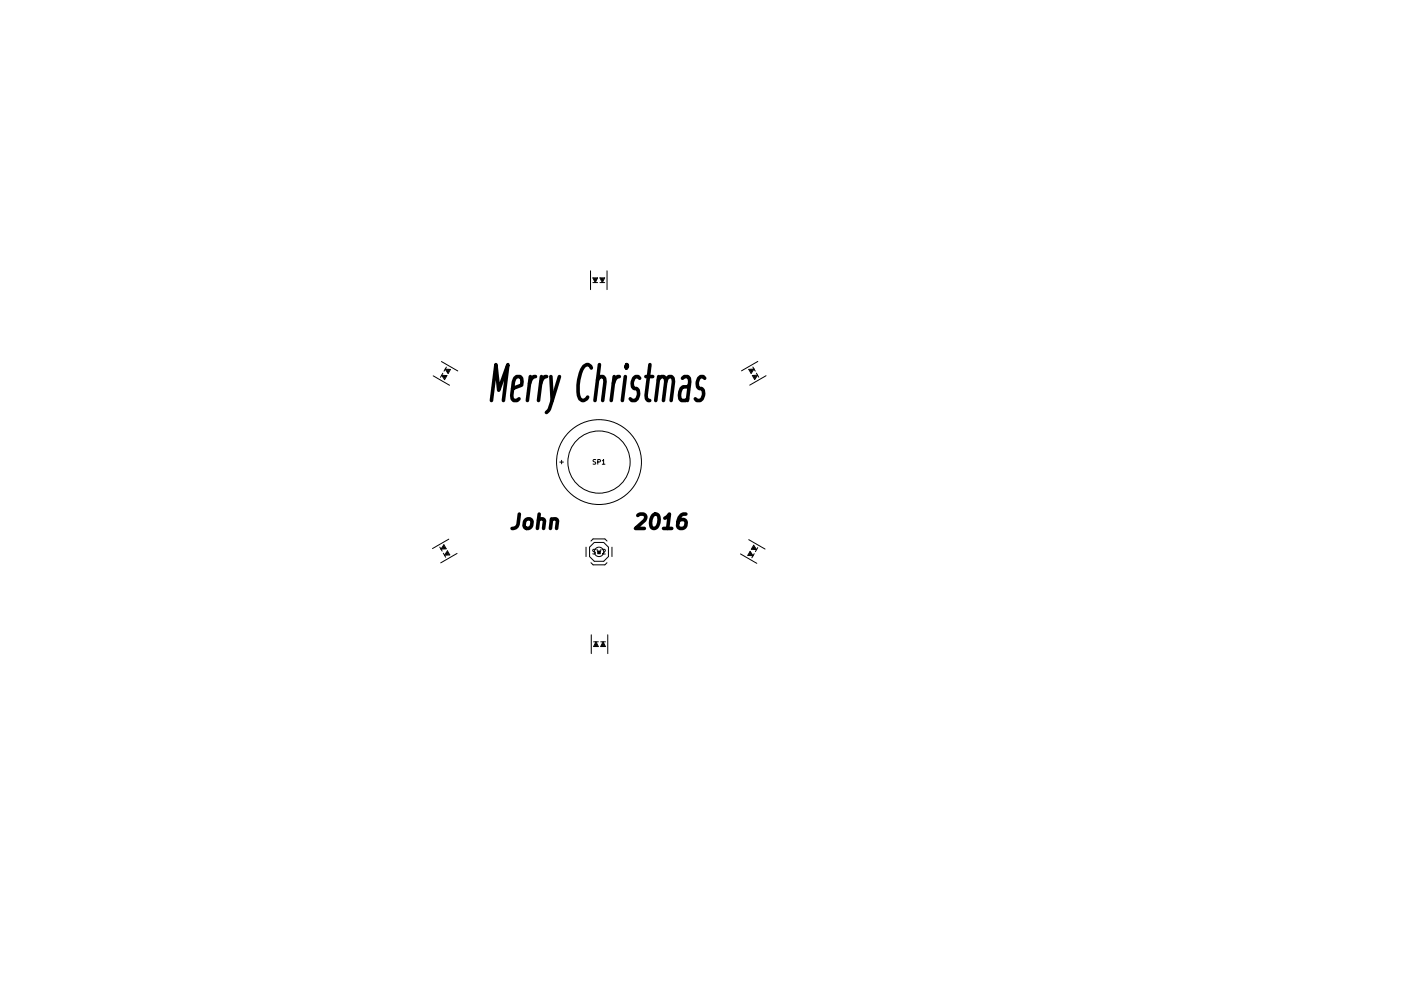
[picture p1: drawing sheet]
<svg xmlns="http://www.w3.org/2000/svg" width="297mm" height="210mm" viewBox="0 0 297 210" stroke-linecap="round" stroke-linejoin="round" font-family="sans-serif">
<defs><g id="words">
<text font-size="10.6" x="106.1" y="85.3">Merry Christmas</text>
<g font-size="4.2">
<text x="108.6" y="112.3">John</text>
<text x="135.6" y="112.3">2016</text>
</g>
<g font-size="1.4">
<text x="119.5" y="98.4" transform="rotate(-90 119.5 98.4)">+</text>
<text x="125.7" y="98.5">SP1</text>
<text x="125.5" y="117.6">SW2</text>
</g>
</g></defs>
<g fill="none" stroke="#000" stroke-width=".21">
<path d="M125.2 57.5v4M125.7 60h1M125.7 59h1l-.5 1zM126.6 59.1h-.7l.3 .5 .2-.4h-.2v.2M127.2 60h1M127.2 59h1l-.5 1zM128 59.1l-.3 .5-.2-.5h.3l-.1 .3-.1-.2M128.7 57.5v4M91.8 79.7l3.5 2M93.6 76.7l3.5 2M93.6 79.6l1.2 .1-.5 .9zM93.9 79.2l-.5 .9"/>
<path d="M94.3 79.9h-.2l.2 .3 .2-.4h-.6l.3 .5M94.4 78.3l1.1 .1-.5 .9zM94.6 77.9l-.5 .9M94.9 78.6l.1 .1-.1 .2-.2-.4h.6l-.4 .6M93.2 116.1l.5 .8M94 117.4l.5 .8M94 116.2l.1-.1 .1 .3-.4-.1 .3-.5 .3 .6M94.1 115.6l.5 .8-1.1 .1zM94.8 117.3v.2h.2l-.2-.3-.3 .4h.6M94.9 116.9l.5 .8-1.2 .1zM95.2 114.4l-3.5 2M96.9 117.4l-3.5 2"/>
<path d="M124.2 116.1v2M125 116.1l1-1h2l1 1v2l-1 1h-2l-1-1zM125.3 119.4l.5 .4h2.4l.5-.4M125.3 114.8l.5-.5h2.4l.5 .5M129.8 116.1v2M157 117.5l3.5 2M158.7 114.5l3.5 2M159 117l.7 .9-1.2-.1zM159.1 117.2l-.3 .5 .6 .1-.2-.5-.2 .3h.1M159.8 115.7l.6 .9-1.1-.1zM159.8 116l.3 .4h-.5l.1-.3 .2 .2-.2 .1M159.9 117.5l-.5 .8"/>
<path d="M160.7 116.2l-.5 .8M125.4 134.7v4M125.9 136.2h1M126.4 136.2l.5 1h-1zM126.5 136.9l-.1-.1-.2 .2h.4l-.2-.5-.3 .5M127.4 136.2h1M127.9 136.2l.5 1h-1zM127.9 136.8v.1h-.3l.3-.4 .2 .5h-.6M128.9 134.7v4"/>
<circle cx="127" cy="98" r="9"/>
<circle cx="127" cy="98" r="6.6"/>
</g>
<use href="#words"/>
</svg>
